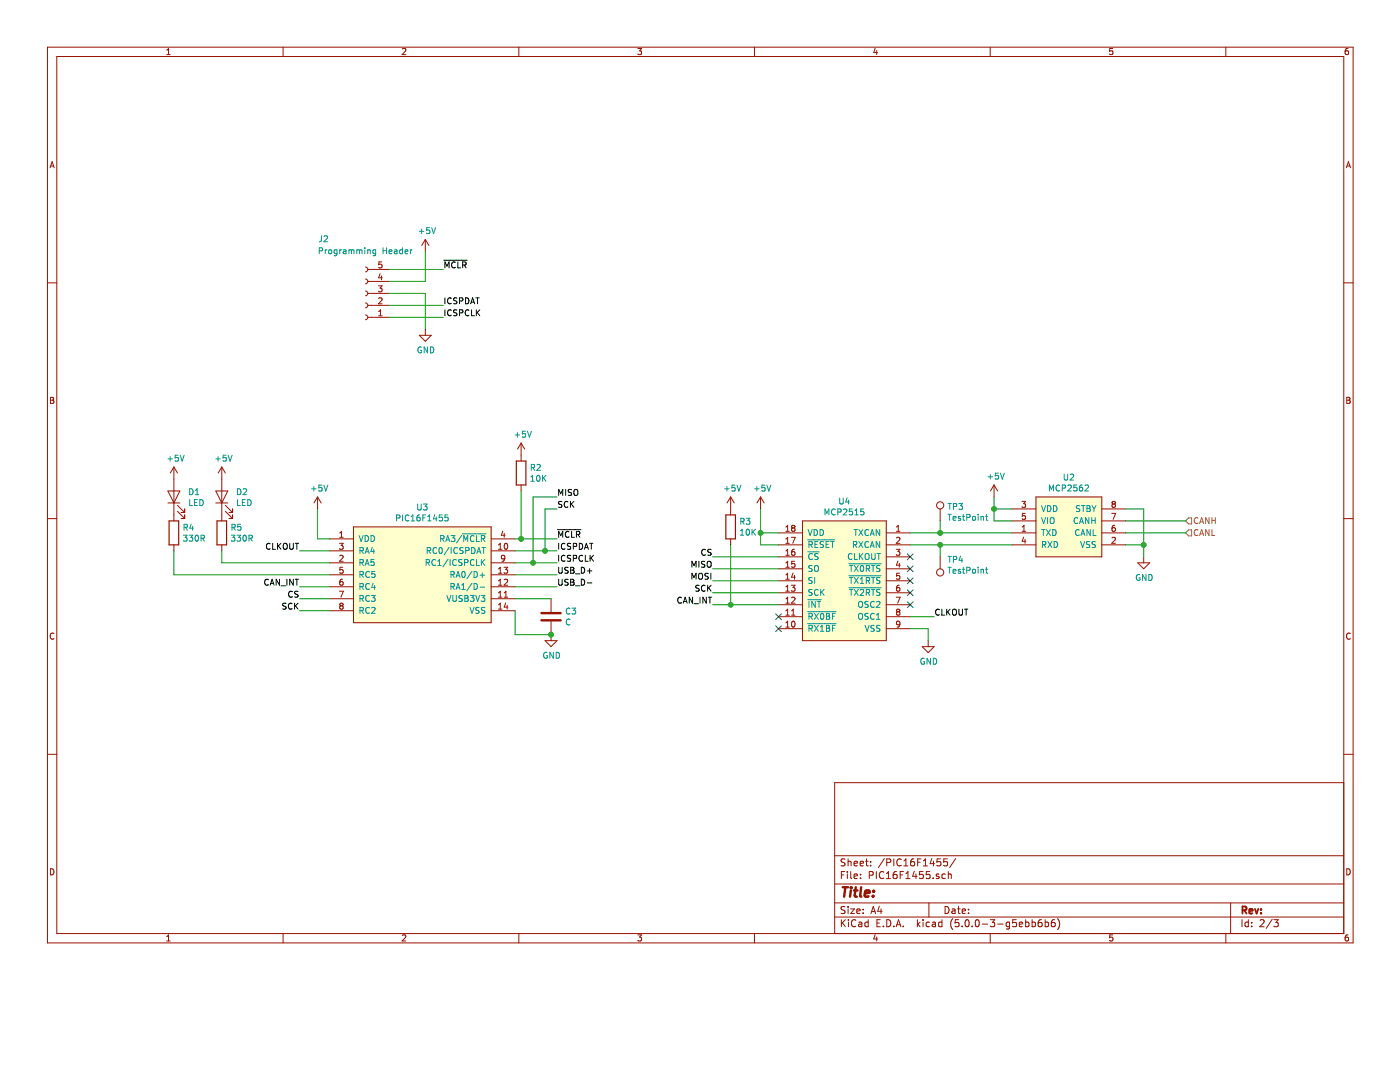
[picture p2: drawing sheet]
<svg xmlns="http://www.w3.org/2000/svg" width="279mm" height="216mm" viewBox="0 0 279 216" stroke-linecap="round" stroke-linejoin="round" font-family="sans-serif">
<g fill="#fffecd" stroke="#fffecd" stroke-width=".2">
<path d="M70.5 105.1h27.5v19.2h-27.5z" fill-rule="evenodd"/>
<path d="M206.7 99.2h13.2v11.9h-13.2z" fill-rule="evenodd"/>
<path d="M160.2 103.9h16.7v23.9h-16.7z" fill-rule="evenodd"/>
</g>
<g fill="none" stroke="#981200" stroke-width=".2">
<path d="M9.5 9.4h260.5v178.7h-260.5zM11.3 11.3h256.9v175h-256.9zM33.3 10.9h.7M33.3 10l.3-.3v1.2M56.5 9.4v1.9M80.3 9.8l.5-.1 .2 .3-.8 .9h.8M103.5 9.4v1.9M127.3 9.7h.7l-.4 .4 .4 .2v.5l-.2 .1-.5-.1M150.6 9.4v1.9M174.7 9.6l-.3 .9h.7M175 10.1v.8M197.6 9.4v1.9"/>
<path d="M222.1 9.7h-.6l-.1 .6 .6-.1 .1 .6-.2 .1-.5-.1M244.6 9.4v1.9M269 9.7h-.3l-.2 .3-.1 .7 .3 .2 .4-.1-.1-.6-.3-.1-.3 .3M10 33.5l.4-1.2 .4 1.2M10.1 33.1h.6M268.7 33.5l.4-1.2 .4 1.2M268.8 33.1h.6M9.5 56.4h1.8M72.9 53.3a.48 .48 0 0 1 .5 .5 .48 .48 0 0 1-.5 .4M72.9 55.7a.48 .48 0 0 1 .5 .5 .48 .48 0 0 1-.5 .4M72.9 58.1a.48 .48 0 0 1 .5 .4 .48 .48 0 0 1-.5 .5M73.4 53.8h4.3"/>
<path d="M73.4 56.2h4.3M73.4 58.5h4.3M75.5 57h.8l-.4 .5 .3 .1 .1 .4-.3 .2-.5-.1M75.6 59.5l.4-.1 .3 .4-.8 .8h.8M75.9 54.6l-.3 .8h.7M76.1 55.1v.7M76.2 52.3h-.6v.5l.4-.1 .3 .3v.2l-.3 .3-.4-.2M84.9 47.8l-.7 1.2M84.9 47.8v2.4M84.9 47.8l.7 1.2M268.2 56.4h1.8M10.1 79.3h.4l.2 .2-.2 .4 .3 .2-.3 .4h-.4z"/>
<path d="M10.1 79.9h.4M72.9 60.5a.48 .48 0 0 1 .5 .4 .48 .48 0 0 1-.5 .5M72.9 62.8a.48 .48 0 0 1 .5 .5 .48 .48 0 0 1-.5 .5M73.4 60.9h4.3M73.4 63.3h4.3M75.6 63h.7M75.6 62.1l.3-.3v1.2M83.7 66.9h2.4l-1.2 1.2zM84.9 65.7v1.2M268.8 79.3h.4l.2 .2-.2 .4 .3 .2-.2 .4h-.5zM268.8 79.9h.4M33.5 98h2.4l-1.2 2.4z"/>
<path d="M34.7 93.2l-.7 1.2M34.7 93.2v10.7M34.7 93.2l.7 1.2M43.1 98h2.4l-1.2 2.4zM44.3 93.2l-.8 1.2M44.3 93.2v10.7M44.3 93.2l.7 1.2M63.4 99.2l-.7 1.2M63.4 99.2v2.4M63.4 99.2l.7 1.2M104 88.4v3.6M104 96.8v1.2"/>
<path d="M104 88.4l-.7 1.2M104 88.4l.7 1.2M145.8 99.2v3.5M145.8 99.2l-.7 1.2M145.8 99.2l.7 1.2M151.8 99.2l-.7 1.2M151.8 99.2v2.4M151.8 99.2l.7 1.2M198.4 96.8l-.7 1.2M198.4 96.8v2.4M198.4 96.8l.7 1.2M206.7 99.2h13.2v11.9h-13.2z"/>
<path d="M9.5 103.5h1.8M33.5 100.4h2.4M34.7 108.7v1.2M35.4 102l1.5 1.5M35.4 100.8l1.5 1.5M36.1 103.5h.8M36.1 102.3h.8M36.9 101.6v.7M36.9 102.7v.8M43.1 100.4h2.4M44.3 108.7v1.2M45 102l1.4 1.5"/>
<path d="M45 100.8l1.4 1.5M45.7 103.5h.7M45.7 102.3h.7M46.4 101.6v.7M46.4 102.7v.8M65.8 107.5h4.7M65.8 109.9h4.7M65.8 119.5h4.7M65.8 117.1h4.7M65.8 114.7h4.7M65.8 112.3h4.7M67.7 108.4h.8l-.4 .5 .3 .1 .1 .4-.2 .2-.6-.1"/>
<path d="M67.7 118h.8l-.5 1.2M67.8 107.2h.7M67.8 106.4l.4-.4v1.2M67.8 110.9l.5-.1 .2 .3-.8 .9h.8M68.4 115.6h-.2a.74 .74 0 0 0-.2 1.2l.4-.1 .1-.4-.2-.3h-.3l-.2 .3M68.4 113.2h-.5l-.1 .6 .5-.2 .2 .3v.3l-.2 .2-.5-.1M70.5 105.1h27.5v19.2h-27.5zM98 107.5h4.8M98 109.9h4.8M98 119.5h4.8M98 117.1h4.8M98 114.7h4.8"/>
<path d="M98 112.3h4.8M99.5 109.6h.7M99.5 108.7l.3-.3v1.2M99.5 113.5l.3-.3v1.2M99.5 115.9l.3-.3v1.2M99.5 118.3l.3-.3v1.2M99.5 119.2h.7M99.5 116.8h.7M99.5 114.4h.7M100.3 106l-.2 .8h.7M100.6 113.2h.7l-.4 .4 .4 .2v.4l-.2 .2-.5-.1M100.6 115.7l.5-.1 .2 .3-.7 .9h.7"/>
<path d="M100.6 106.4v.8M100.6 119.2h.7M100.6 118.3l.4-.3v1.2M100.7 108.5l.2-.1a.63 .63 0 0 1 .4 .6 .63 .63 0 0 1-.4 .6l-.3-.4zM100.7 111.3l-.2 .2h-.3l-.1-.2v-.4l.4-.1 .2 .2-.1 .9-.4 .1M110 119.5v2.6M145.8 107.5v1.2M155.4 111.1h4.8M155.4 106.3h4.8M155.4 108.7h4.8M155.4 118.3h4.8M155.4 115.9h4.8"/>
<path d="M155.4 113.5h4.8M156.8 108.4h.7M156.8 115.6h.7M156.8 113.2h.7M156.8 110.8h.7M156.8 118h.7M156.8 106h.7M156.8 105.2l.4-.4v1.2M156.8 107.5l.4-.3v1.2M156.8 109.9l.4-.3v1.2M156.8 112.3l.4-.3v1.2M156.8 114.7l.4-.3v1.2"/>
<path d="M156.8 117.1l.4-.3v1.2M156.8 119.5l.4-.3v1.2M157.9 107.2h.8l-.5 1.2M157.9 116.8h.8l-.4 .4 .3 .1 .1 .5-.3 .2-.5-.2M158 119.3l.4-.1 .3 .3-.8 .9h.8M158.2 105.4l-.2 .2v.3l.2 .1h.3l.2-.2v-.2l-.3-.2M158.2 105.4l-.2-.3 .2-.3h.2l.3 .3-.3 .3M158.2 105.4h.2M158.3 114.3l-.3 .9h.7M158.5 109.6l-.4 .1-.1 .4v.6l.5 .1 .2-.2-.2-.5h-.3l-.2 .2M158.5 114.8v.8M158.6 112h-.6v.6l.4-.2 .3 .3v.3l-.3 .2-.4-.1"/>
<path d="M160.2 103.9h16.7v23.9h-16.7zM176.9 111.1h4.8M176.9 106.3h4.8M176.9 108.7h4.8M176.9 118.3h4.8M176.9 115.9h4.8M176.9 113.5h4.8M178.9 109.6h.7l-.4 .5 .3 .1 .1 .4-.2 .2-.5-.1M178.9 119.2h.7l-.5 1.2M178.9 107.3l.5-.1 .2 .3-.7 .9h.7M178.9 106h.7M178.9 105.2l.4-.4v1.2"/>
<path d="M179.2 111.9l-.3 .9h.7M179.5 116.8h-.2a.74 .74 0 0 0-.2 1.2l.4-.1 .1-.4-.2-.3h-.3l-.2 .3M179.5 112.4v.8M179.5 114.4h-.5l-.1 .6 .5-.2 .2 .3v.3l-.2 .2-.5-.1M187.6 101.6v2.3M187.6 111.1v2.4M202 106.3h4.7M202 108.7h4.7M202 101.6h4.7M202 103.9h4.7M203.9 100h.8l-.4 .5 .3 .1 .1 .4-.2 .2-.6-.1M204 106h.7"/>
<path d="M204 105.2l.4-.4v1.2M204.3 107.2l-.3 .8h.7M204.6 107.6v.8M204.6 102.4h-.5l-.1 .6 .5-.1 .2 .2v.3l-.2 .2-.5-.1M219.9 106.3h4.8M219.9 108.7h4.8M219.9 101.6h4.8M219.9 103.9h4.8M221.9 102.4h.8l-.5 1.2M221.9 107.3l.5-.1 .2 .3-.7 .9h.7M222.2 100.6l-.3-.3 .3-.3h.2l.2 .3-.2 .3M222.2 100.6l-.3 .2v.2l.3 .2h.3l.1-.2v-.2l-.2-.2"/>
<path d="M222.2 100.6h.2M222.5 104.8h-.2a.74 .74 0 0 0-.1 1.2h.3l.1-.5-.2-.2h-.2l-.3 .2M227.1 112.3h2.3l-1.1 1.2zM228.3 111.1v1.2M268.2 103.5h1.8M10.8 126.4a.54 .54 0 0 0-.8 .5 .54 .54 0 0 0 .8 .5M65.8 121.9h4.7M68 120.9l-.2 .2v.2l.2 .3 .4-.1 .1-.2v-.2l-.2-.2M68 120.9l-.2-.3 .2-.2h.3l.2 .2-.2 .3M68 120.9h.3M98 121.9h4.8M99.5 120.7l.3-.3v1.2"/>
<path d="M99.5 121.6h.7M100.9 120.3l-.3 .8h.8M101.2 120.8v.8M108.8 127.8h2.4l-1.2 1.2zM110 124v3.8M155.4 125.4h4.8M155.4 123.1h4.8M155.4 120.7h4.8M156.8 120.4h.7M156.8 125.1h.7M156.8 121.9l.4-.3v1.1M156.8 124.3l.4-.4v1.2"/>
<path d="M156.8 122.7h.7M158 122.7h.7M158 121.9l.3-.3v1.1M158.1 124.1l.2-.2a.63 .63 0 0 1 .4 .6 .63 .63 0 0 1-.4 .6l-.3-.4zM176.9 125.4h4.8M176.9 123.1h4.8M176.9 120.7h4.8M179.1 122.1l-.2-.3 .2-.2h.3l.2 .2-.2 .3M179.1 122.1l-.2 .2v.2l.2 .2h.4l.1-.2v-.2l-.2-.2M179.1 122.1h.3M179.6 124.5l-.2 .2-.4-.1-.1-.1 .1-.4 .4-.2 .2 .3-.2 .8-.4 .1M184 129h2.4l-1.2 1.2z"/>
<path d="M185.2 127.8v1.2M269.5 126.4a.54 .54 0 0 0-.8 .5 .54 .54 0 0 0 .8 .5M9.5 150.5h1.8M268.2 156.2h-101.6v30.1M268.2 150.5h1.8M10.1 173.4a.62 .62 0 0 1 .7 .6 .62 .62 0 0 1-.7 .6zM166.6 176.4h101.6M166.6 170.8h101.6M167.9 174.6h.5M168.6 173.9h-.7v1.4M168.6 171.4h-.5l-.3 .2 .2 .4 .6 .3v.4l-.2 .1-.6-.1M169.1 173.9v.1"/>
<path d="M169.1 174.4v.9M169.3 171.4v1.4M169.3 172l.1-.1h.4l.1 .9M169.8 173.9v1.2l.2 .2M170.4 172.3l.7-.1v-.3h-.4l-.3 .1 .1 .7h.6M170.4 174.9l.7-.2v-.2l-.4-.1-.3 .2 .1 .6h.6M171.7 172.3l.6-.1v-.3h-.4l-.2 .1v.7h.6M171.7 175.2v.1M171.7 174.5v.1M172.7 171.9h.6M172.9 171.4v1.2l.4 .2M173.5 174.6h.7v-.6l-.2-.1h-.5v1.4"/>
<path d="M173.7 172.7v.1M173.7 171.9v.1M174.9 173.9v1.4M176.4 174a.67 .67 0 0 0-1 .5 .67 .67 0 0 0 .7 .8l.3-.1M176.5 171.3l-1.2 1.8M176.9 175.3h.8M176.9 174.3l.4-.4v1.4M177 172.1l.6-.1 .2-.1-.1-.4-.2-.1h-.5v1.4M178.4 171.4v1.4M178.9 173.9l-.4 .1a1.04 1.04 0 0 0-.1 1.2l.4 .1 .2-.1 .1-.5-.3-.2h-.4l-.2 .2M179.6 174.6h.5M179.9 171.5a.67 .67 0 0 0-1 .5 .67 .67 0 0 0 .7 .8l.3-.1"/>
<path d="M180.3 173.9h-.7v1.4M180.4 172.8h.8M180.4 171.8l.4-.4v1.4M180.8 175.3h.8M180.8 174.3l.4-.4v1.4M182.4 171.4h-.4a.9 .9 0 0 0 0 1.4l.5-.1v-.5l-.2-.3-.4 .1-.2 .2M182.5 173.8l-.4 1.1h.9M182.8 174.4v.9M183.1 172h.5M183.8 171.4h-.7v1.4M184.2 173.9h-.7v.7l.6-.1 .2 .2-.1 .5-.2 .1-.5-.1M184.3 172.8h.8"/>
<path d="M184.3 171.8l.4-.4v1.4M185.6 173.9h-.7l-.1 .7 .7-.1 .1 .2v.5l-.2 .1-.6-.1M186 171.3l-.4 1h.9M186.2 175.2v.1M186.3 171.9v.9M187.4 174.5l-.4-.1-.2 .2 .1 .2 .5 .1v.3h-.6M187.7 171.4h-.7v.6h.7l.1 .2-.1 .5-.2 .1-.5-.1M188.7 174.5l-.4-.1-.3 .2v.6l.3 .1 .4-.1M189.1 171.4h-.7l-.1 .6h.7l.1 .7-.3 .1-.5-.1M189.3 174.5l.1-.1 .4 .1 .1 .8M189.3 173.9v1.4M190.7 171.3l-1.2 1.8"/>
<path d="M268.8 173.4a.62 .62 0 0 1 .7 .6 .62 .62 0 0 1-.7 .6zM33.3 186.9l.3-.4v1.3M33.3 187.8h.7M56.5 186.3v1.8M80.3 186.6l.5-.1 .2 .4-.8 .9h.8M103.5 186.3v1.8M127.3 186.5h.7l-.4 .5 .4 .1v.5l-.2 .2-.5-.2M150.6 186.3v1.8M166.6 183h101.6M166.6 180.2h101.6M167.9 183.5v1.4M168.1 184.1l.6 .8"/>
<path d="M168.6 181l-.5-.1-.3 .2 .2 .4 .6 .3v.4l-.2 .1-.6-.1M168.7 183.5l-.8 .8M169.3 180.9v.1M169.3 181.4v.9M169.3 183.5v.2M169.3 184v.9M169.8 181.4h.7l-.7 .9h.7M170.8 183.7a.56 .56 0 0 0-.7-.1 .56 .56 0 0 0-.2 .7 .53 .53 0 0 0 .3 .6 .53 .53 0 0 0 .6-.1M171 181.8l.7-.1-.1-.3h-.4l-.2 .2 .1 .6h.5M171.4 184.1h.5l.1 .8M172 184.3l-.5 .1-.2 .2 .2 .3 .5-.1M172.3 182.2v.1"/>
<path d="M172.3 181.4v.2M173.3 184.1l-.4-.1-.3 .3 .1 .5 .2 .1 .4-.1M173.3 183.5v1.4M173.8 182.3l.5-1.4 .5 1.4M173.9 181.9h.7M174.7 186.5l-.3 .9h.7M175 187v.8M175 184.2h.5M175.5 180.8l-.3 1h.8M175.7 183.5h-.7v1.4h.7M175.8 181.4v.9M176.3 184.8v.1"/>
<path d="M177 183.5a.71 .71 0 0 1 .8 .7 .71 .71 0 0 1-.8 .7zM178.4 184.8v.1M178.9 184.9l.4-1.4 .5 1.4M179 184.5h.6M180.3 184.8v.1M183.1 183.5v1.4M183.2 184.4l.4 .5M183.6 184l-.5 .5M184.2 183.5v.2M184.2 184v.9M185.4 180.2v2.8M185.5 184.1l-.4-.1-.3 .3 .1 .5 .2 .1 .4-.1"/>
<path d="M186.1 184.1h.5l.1 .8M186.7 184.3l-.7 .3 .2 .3 .5-.1M188 184.1l-.4-.1-.3 .3 .1 .5 .2 .1 .4-.1M188 183.5v1.4M188.6 180.9a.71 .71 0 0 1 .8 .7 .71 .71 0 0 1-.8 .7zM190 181.4h.5l.1 .9M190.1 183.3a1.61 1.61 0 0 0 0 2.2M190.6 181.7l-.5 .1-.2 .2 .2 .3 .5-.1M191.1 181.4h.5M191.3 180.9v1.2l.3 .2M191.3 183.5h-.6l-.1 .7 .7-.1 .1 .2-.1 .5-.2 .1-.5-.1M192 184.8v.1"/>
<path d="M192 181.8l.7-.1-.1-.3h-.4l-.2 .2 .1 .6h.5M192.7 183.7l.3-.2a.76 .76 0 0 1 .4 .7 .76 .76 0 0 1-.4 .7l-.3-.1-.1-.4zM193.3 182.2v.1M193.3 181.4v.2M194 184.8v.1M194.7 183.7l.4-.2a.8 .8 0 0 1-.1 1.4l-.3-.1-.1-.4zM196 184.4h1.1M197.6 186.3v1.8M197.6 183.5h.9l-.5 .6 .5 .1v.6l-.3 .1-.6-.1M199.1 184.4h1.1M201.5 184.1l-.4-.1-.3 .3 .1 .5 .2 .1 .4-.1M201.5 184l-.1 1.3-.2 .1-.3-.1"/>
<path d="M202.8 183.5h-.7v.7l.7-.1v.7l-.2 .1-.5-.1M203.4 184.5l.7-.2-.1-.2-.4-.1-.2 .2 .1 .6h.5M204.7 183.5v1.4M204.7 184.1l.4-.1 .3 .3-.2 .5h-.5M206 184.1l.4-.1 .2 .3v.5l-.2 .1-.4-.1M206 183.5v1.4M207.8 183.5l-.4 .1a1.04 1.04 0 0 0-.1 1.2l.4 .1 .2-.1 .1-.5-.3-.2h-.4l-.1 .2M208.6 184.1l.4-.1 .3 .3-.2 .5h-.5M208.6 183.5v1.4M210.5 183.5l-.4 .1a1.09 1.09 0 0 0-.2 1.2l.4 .1 .2-.1 .1-.5-.3-.2h-.4l-.1 .2M211.1 183.3a1.61 1.61 0 0 1 0 2.2M222.1 186.5h-.6l-.1 .6 .6-.1 .1 .6-.2 .2-.5-.2"/>
<path d="M244.6 186.3v1.8M245.6 180.2v6.1M247.9 183.5v1.4M249.1 184.1l-.4-.1-.2 .3 .1 .5h.5M249.1 183.5v1.4M249.8 184.8v.1M249.8 184.1v.1M251.5 183.7l.5-.2 .3 .4-.9 1h.9M253.9 183.4l-1.2 1.9M254.2 183.5h.9l-.5 .6 .4 .1v.6l-.2 .1-.6-.1M269 186.5l-.3 .1-.2 .2-.1 .7 .3 .3 .4-.2-.1-.6h-.3l-.3 .2"/>
<circle cx="187.6" cy="100.8" r=".72"/>
<circle cx="187.6" cy="114.2" r=".72"/>
</g>
<g fill="none" stroke="#009596" stroke-width=".2">
<path d="M63.7 50.1l.6-.1 .1-.2-.1-.2-.6-.2v1.2M64.2 47v.9l-.2 .3h-.3M64.7 47.2l.4-.2 .3 .4-.8 .8h.8M64.9 49.8v.8M65.2 49.8l-.3 .3M65.7 49.9l.3-.1 .2 .3-.1 .5-.5-.1zM67.2 49.8v1l-.2 .2h-.3M67.2 49.9l-.3-.1-.2 .3 .1 .5h.4M67.8 49.8v.8M68.2 49.8l-.4 .3M68.5 49.9h.5l.1 .7M69.1 50.1l-.6 .2v.3h.6"/>
<path d="M69.6 50l.4-.2 .1 .2M69.6 49.8v.8M70.1 50l.2-.2 .3 .1v.7M70.1 50v.6M71.2 50l.4-.2 .1 .2M71.2 49.8v.8M71.7 50l.2-.2 .3 .1v.7M71.7 50v.6M72.8 49.4v.2M72.8 49.8v.8M73.4 50l.4-.1 .1 .7M73.4 49.8v.8"/>
<path d="M75 49.9l-.4-.1-.2 .3 .1 .5h.5M75 49.8l-.1 1.1-.1 .1h-.3M76.4 49.4v1.2M76.4 50h.7M77.1 49.4v1.2M77.6 50.2l.6-.1v-.2l-.4-.1-.2 .2 .1 .6h.5M78.7 49.9h.5v.7M79.2 50.1l-.5 .2 .1 .3h.4M80.3 49.4v1.2M80.3 49.9l-.3-.1-.3 .3 .2 .5h.4M80.8 50.2l.6-.1-.1-.2-.3-.1-.2 .2 .1 .6h.4M81.9 49.8v.8"/>
<path d="M82.3 49.8l-.4 .3M83.7 46.2h.9M84.1 45.7v.9M85.7 45.4h-.5l-.1 .6 .2-.1h.4v.6l-.1 .1-.5-.1M86.1 45.4l.4 1.2 .4-1.2M84.1 69.3a.55 .55 0 0 0-.7 .5 .55 .55 0 0 0 .7 .6v-.5h-.2M85.3 69.2v1.2l-.7-1.2v1.2M85.9 69.2a.6 .6 0 0 1 .7 .6 .6 .6 0 0 1-.7 .6zM33.5 91.6h.9M34 91.1v.9M35.6 90.8h-.6l-.1 .6 .2-.1h.4l.1 .6-.2 .1-.5-.1M36 90.8l.4 1.2 .4-1.2"/>
<path d="M37.9 99.7v1.2h.5M37.9 97.5a.6 .6 0 0 1 .6 .6 .6 .6 0 0 1-.6 .6zM39 98.7h.7M39 97.8l.3-.3v1.2M39.4 99.7h-.6v1.2h.6M39.9 99.7a.6 .6 0 0 1 .7 .6 .6 .6 0 0 1-.7 .6zM43.1 91.6h.9M43.5 91.1v.9M45.1 90.8h-.6v.6l.2-.1h.4v.6l-.1 .1-.5-.1M45.5 90.8l.4 1.2 .4-1.2M47.4 99.7v1.2h.6M47.4 97.5a.6 .6 0 0 1 .7 .6 .6 .6 0 0 1-.7 .6z"/>
<path d="M48.5 97.6l.5-.1 .2 .3-.7 .9h.7M48.9 99.7h-.5v1.2h.5M49.4 99.7a.6 .6 0 0 1 .7 .6 .6 .6 0 0 1-.7 .6zM62.2 97.5h.9M62.6 97.1v.9M64.2 96.8h-.5l-.1 .6 .2-.1h.4v.6l-.1 .1-.5-.1M64.6 96.8l.4 1.2 .4-1.2M102.8 86.8h.9M103.3 86.3v.9M104.9 86h-.6l-.1 .6 .2-.1 .4 .1 .1 .5-.2 .1-.5-.1M105.3 86l.3 1.2 .5-1.2M105.9 95.2l.4-.4v1.2"/>
<path d="M105.9 96h.7M106 93.3l.7-.1v-.4l-.7-.1v1.2M106.3 93.3l.4 .6M107.2 92.8l.4-.1 .2 .3-.7 .9h.7M107.2 95l.2-.2a.63 .63 0 0 1 .4 .6 .63 .63 0 0 1-.4 .6l-.3-.4zM108.3 94.8v1.2M108.4 95.4l.6 .6M109 94.8l-.7 .7M144.6 97.5h.9M145.1 97.1v.9M146.7 96.8h-.6v.6l.1-.1h.4l.1 .6-.2 .1-.4-.1M147.1 96.8l.4 1.2 .4-1.2"/>
<path d="M150.6 97.5h.9M151 97.1v.9M152.6 96.8h-.5l-.1 .6 .2-.1h.4v.6l-.1 .1-.5-.1M153.1 96.8l.3 1.2 .4-1.2M167.6 99.4v1l.2 .2 .4-.1 .1-.1v-1M169.1 99.3l-.3 .9h.7M169.3 99.8v.8M197.2 95.1h.9M197.6 94.7v.9M199.2 94.4h-.5l-.1 .6 .2-.1h.4v.6l-.1 .1-.5-.1M199.6 94.4l.4 1.2 .4-1.2M209.4 98v-1.2l.4 .8 .4-.8v1.2"/>
<path d="M211.5 96.9a.53 .53 0 0 0-.8 .5 .53 .53 0 0 0 .8 .4M212 97.4l.6-.1v-.4l-.6-.1v1.2M212.4 94.6v1l.2 .2 .4-.1 .1-.1v-1M213.1 96.9l.5-.1 .2 .3-.7 .9h.7M213.6 94.7l.4-.1 .3 .3-.8 .9h.8M214.9 96.8h-.6v.5l.4-.1 .3 .3v.3l-.3 .2-.4-.2M216 96.8h-.2l-.3 .3-.1 .7 .2 .2 .4-.2 .1-.3-.2-.3h-.3l-.2 .3M216.5 96.9l.5-.1 .2 .3-.7 .9h.7M36.6 106.8h.7l-.4 .4 .4 .2v.5l-.2 .1-.5-.1M36.7 105.2l.7-.1v-.4l-.7-.1v1.2M37 105.2l.4 .6M37.7 106.8h.8l-.4 .4 .3 .2 .1 .4-.3 .2-.5-.1"/>
<path d="M38.1 104.6l-.2 .8h.7M38.4 105v.8M38.8 100.3h.4M39.1 106.9l.1-.1a.65 .65 0 0 1 .4 .6 .65 .65 0 0 1-.4 .6l-.3-.5zM40.1 107.4h.6v-.5l-.6-.1v1.2M40.4 107.4l.4 .6M46.1 106.8h.8l-.4 .4 .3 .2v.5l-.1 .1-.6-.1M46.3 105.2l.6-.1v-.4l-.6-.1v1.2M46.6 105.2l.4 .6M47.3 106.8h.7l-.4 .4 .4 .2v.4l-.2 .2-.5-.1M48 104.6h-.5l-.1 .6 .5-.1 .2 .2v.3l-.2 .2-.5-.1M48.4 100.3h.4"/>
<path d="M48.6 106.9l.2-.1a.65 .65 0 0 1 .4 .6 .65 .65 0 0 1-.4 .6l-.3-.5zM49.7 107.4h.6v-.5l-.6-.1v1.2M50 107.4l.4 .6M71.7 106.9l.4 1.2 .4-1.2M71.8 109.9l.7-.1v-.4l-.7-.2v1.2M71.8 119.4l.7-.1v-.4l-.7-.1v1.2M71.8 117l.7-.1v-.4l-.7-.1v1.2M71.8 114.6h.7v-.5l-.7-.1v1.2M71.8 112.3l.7-.1v-.4l-.7-.2v1.2M72.1 112.3l.4 .5M72.1 109.9l.4 .5M72.1 114.6l.4 .6"/>
<path d="M72.1 117l.4 .6M72.1 119.4l.4 .6M72.9 112.8l.4-1.2 .4 1.2M72.9 106.9a.6 .6 0 0 1 .7 .6 .6 .6 0 0 1-.7 .6zM72.9 110.4l.4-1.2 .4 1.2M73 110.1h.6M73 112.5h.6M73.7 118.9a.53 .53 0 0 0-.7 .5 .53 .53 0 0 0 .7 .5M73.7 116.5a.53 .53 0 0 0-.7 .5 .53 .53 0 0 0 .7 .5M73.7 114.1a.53 .53 0 0 0-.7 .5 .53 .53 0 0 0 .7 .5M74.1 106.9a.6 .6 0 0 1 .7 .6 .6 .6 0 0 1-.7 .6zM74.1 118.8h.8l-.4 .5 .3 .1 .1 .4-.3 .2-.5-.1"/>
<path d="M74.3 109.2l-.3 .8h.8M74.5 116.4l-.3 .8h.7M74.6 109.7v.7M74.6 111.6h-.5l-.1 .6 .2-.1 .4 .1v.5l-.1 .1-.5-.1M74.8 116.8v.8M74.8 114h-.6v.6l.4-.1 .3 .2v.3l-.3 .2-.4-.1M79.1 103.4l.6-.1 .1-.1v-.3l-.7-.2v1.2M80.3 102.7v1.2M81.6 102.9a.53 .53 0 0 0-.7 0 .53 .53 0 0 0 0 .8l.4 .2 .3-.1M82.1 103.9h.6M82.1 103.1l.3-.4v1.2M83.4 100.6v1l.2 .2 .3-.1 .1-.1v-1"/>
<path d="M83.8 102.7h-.3a.74 .74 0 0 0-.1 1.2h.4l.1-.5-.3-.2h-.2l-.2 .2M84.4 103.3h.4M84.5 100.6h.7l-.4 .4 .4 .1v.5l-.2 .2-.5-.2M85 102.7h-.6v1.2M85 112.3l.7-.1v-.4l-.7-.2v1.2M85.3 109.9l.5-.1 .2-.1-.1-.3-.6-.2v1.2M85.3 112.3l.4 .5M85.4 103.1l.3-.4v1.2M85.4 103.9h.6M85.6 109.9l.4 .5M86.8 102.7l-.3 .8h.7M86.9 111.8a.53 .53 0 0 0-.7 .4 .53 .53 0 0 0 .7 .5"/>
<path d="M87.1 103.2v.7M87.2 109.4a.53 .53 0 0 0-.7 0 .53 .53 0 0 0 0 .8l.3 .2 .4-.1M87.4 112.8h.7M87.4 112l.3-.4v1.2M87.7 109.4l.2-.2a.65 .65 0 0 1 .4 .6 .65 .65 0 0 1-.4 .6l-.3-.4zM87.9 107.5l.6-.1 .1-.1v-.3l-.7-.1v1.2M88.2 107.5l.4 .6M88.3 102.7h-.6l-.1 .6 .5-.1 .2 .2v.3l-.2 .2-.5-.1M89 108.1l.4-1.2 .4 1.2M89.1 107.7h.5M89.2 118.8l.4 1.2 .4-1.2M89.4 102.7h-.6v.6l.1-.1 .5 .1v.5l-.2 .1-.4-.1"/>
<path d="M89.4 111.6l-1 1.5M89.6 109.2l-1 1.5M89.8 111.6v1.2M90 114.6h.6v-.5l-.6-.1v1.2M90 117l.6-.1v-.4l-.6-.1v1.2M90 106.9h.8l-.4 .4 .3 .1v.5l-.2 .2-.5-.2M90 109.2v1.2M90.3 117l.4 .6M90.3 114.6l.4 .6M90.4 118.8v1l.2 .2h.4l.1-.2v-1M91 117.6l.4-1.2 .4 1.2M91 115.2l.4-1.2 .4 1.2"/>
<path d="M91.1 111.8a.55 .55 0 0 0-.8 .4 .55 .55 0 0 0 .7 .6l.1-.1M91.1 117.3h.6M91.1 114.9h.6M91.3 109.4a.53 .53 0 0 0-.8 .4 .53 .53 0 0 0 .8 .5M92.1 117.6h.7M92.1 116.7l.4-.3v1.2M92.1 106.8l-1 1.5M92.2 111.7l-.5-.1-.1 .2v.3l.5 .2 .1 .3-.2 .2h-.5M92.3 118.9l-.5-.1-.2 .2 .1 .3 .5 .2v.4l-.6 .1M92.3 114.1l.1-.1a.63 .63 0 0 1 .5 .6 .63 .63 0 0 1-.5 .6l-.3-.4zM92.3 106.5h4.7M92.4 109.3l-.4-.1-.3 .3 .2 .3 .5 .2v.3l-.2 .1h-.5"/>
<path d="M92.6 108.1v-1.2l.3 .8 .4-.8v1.2M92.7 112.3l.6-.1 .1-.2-.1-.2-.6-.2v1.2M92.8 118.8h.4l.2 .2-.2 .4 .3 .2-.2 .4h-.5zM92.8 119.4h.4M92.9 109.9l.7-.1v-.4l-.7-.2v1.2M93.9 118.8h.7l-.4 .5 .3 .1 .1 .4-.2 .2-.5-.1M94.1 109.2a.6 .6 0 0 1 .7 .6 .6 .6 0 0 1-.7 .6zM94.2 116.4l-1 1.5M94.2 114l-1 1.5M94.6 107a.53 .53 0 0 0-.7 .1 .53 .53 0 0 0 0 .7l.3 .3 .4-.2M94.6 114a.6 .6 0 0 1 .7 .6 .6 .6 0 0 1-.7 .6zM94.6 116.4a.6 .6 0 0 1 .7 .6 .6 .6 0 0 1-.7 .6z"/>
<path d="M94.6 111.8a.53 .53 0 0 0-.7 0 .53 .53 0 0 0 0 .7l.3 .3 .4-.1M94.9 118.8l.4 1.2 .4-1.2M95.1 106.9v1.2h.6M95.1 111.6v1.2h.6M95.2 110.4l.4-1.2 .4 1.2M95.3 110.1h.6M95.8 117.2h.9M95.8 114.8h.9M96 118.8h.8l-.4 .5 .3 .1v.5l-.2 .1-.5-.1M96.1 107.5l.6-.1v-.4l-.6-.1v1.2M96.1 111.6v1.2M96.2 109.2h.7"/>
<path d="M96.3 114.3v.9M96.3 112.2l.5 .6M96.4 107.5l.4 .6M96.5 109.2v1.2M96.8 111.6l-.7 .7M147.7 106.8h.7M147.7 105.9l.4-.3v1.2M147.8 104l.7-.1v-.4l-.7-.1v1.2M148.1 104l.4 .6M148.9 103.4h.8l-.4 .5 .3 .1 .1 .4-.3 .2-.5-.1M149 105.7l.2-.1a.63 .63 0 0 1 .4 .6 .63 .63 0 0 1-.4 .6l-.3-.5zM150.1 105.6v1.2"/>
<path d="M150.3 106.1l.5 .7M150.8 105.6l-.7 .7M161.2 110.1h2.3M161.2 107.7h5.4M161.2 119.7h2.7M161.3 105.7l.4 1.2 .4-1.2M161.4 108.7l.7-.1v-.4l-.7-.1v1.1M161.4 120v1.2M161.7 108.7l.4 .5M162.1 117.7l-.5-.1-.2 .1v.4l.6 .2 .1 .3-.3 .2h-.4M162.1 115.3l-.5-.1-.2 .1v.4l.6 .2 .1 .3-.3 .2h-.4M162.1 112.9l-.5-.1-.2 .1v.4l.6 .2 .1 .3-.3 .2h-.4"/>
<path d="M162.1 110.6a.53 .53 0 0 0-.7 .4 .53 .53 0 0 0 .7 .5M162.5 105.7a.6 .6 0 0 1 .7 .6 .6 .6 0 0 1-.7 .6zM162.6 113l.2-.2a.41 .41 0 0 1 .5 .4v.7l-.5 .1-.2-.1zM162.6 115.2v1.2M162.6 108.6h.4M162.7 120v1.2l-.7-1.2v1.2M163.1 120h.7M163.2 108.1h-.6v1.1h.6M163.3 110.5l-.5-.1-.2 .2v.3l.6 .2 .1 .3-.3 .2h-.4M163.3 117.7a.53 .53 0 0 0-.7 .1 .53 .53 0 0 0 0 .7l.3 .3 .4-.1M163.4 120v1.2M163.7 105.7a.6 .6 0 0 1 .7 .6 .6 .6 0 0 1-.7 .6z"/>
<path d="M163.8 117.6v1.2M163.9 118.1l.6 .7M164.4 108.1h-.5l-.2 .1 .1 .4 .4 .1 .2 .3-.3 .2h-.4M164.5 117.6l-.7 .7M164.6 102.7v-1.1l.4 .8 .4-.8v1.1M164.9 108.6h.4M165.4 108.1h-.5v1.1h.5M165.8 108.1h.7M166.1 108.1v1.1M166.7 101.7a.53 .53 0 0 0-.8 .4 .53 .53 0 0 0 .8 .5M167.2 102.2l.6-.1v-.4l-.6-.1v1.1M168.3 101.7l.5-.1 .2 .3-.7 .8h.7"/>
<path d="M169.4 117.3h6.4M169.4 114.9h6.4M169.4 112.5h6.4M169.5 117.6h.7M169.5 115.2h.7M169.5 112.8h.7M169.9 112.8v1.2M169.9 115.2v1.2M169.9 117.6v1.2M170 110.6a.53 .53 0 0 0-.7 0 .53 .53 0 0 0 0 .7l.4 .3 .3-.1M170.1 101.6h-.6v.5l.4-.1 .3 .2v.3l-.3 .2-.4-.1M170.3 108.7l.7-.1v-.4l-.7-.1v1.1"/>
<path d="M170.4 105.7h.7M170.5 112.8l.8 1.2M170.5 115.2l.8 1.2M170.5 117.6l.8 1.2M170.5 110.4v1.2h.6M170.6 108.7l.4 .5M170.6 102.7h.7M170.6 101.9l.4-.3v1.1M170.8 105.7v1.2M171.3 112.8l-.8 1.2M171.3 115.2l-.8 1.2M171.3 117.6l-.8 1.2"/>
<path d="M171.4 105.7l.8 1.2M171.4 108.1l.8 1.1M171.5 110.4v1.2M171.7 117.7l.4-.1 .3 .3-.8 .9h.8M171.7 116.4h.7M171.7 111l.5 .6M171.7 115.6l.3-.4v1.2M171.8 112.9l.2-.1a.65 .65 0 0 1 .4 .6 .65 .65 0 0 1-.4 .6l-.3-.4zM172.2 105.7l-.8 1.2M172.2 108.1l-.8 1.1M172.2 110.4l-.7 .7M172.4 101.6h-.6l-.1 .5 .5-.1 .2 .2v.3l-.2 .2-.5-.1"/>
<path d="M172.7 110.6l.2-.2 .4 .1a.73 .73 0 0 1-.1 1.1l-.5-.1zM172.9 118.2h.6v-.5l-.6-.1v1.2M172.9 115.8h.6v-.5l-.6-.1v1.2M172.9 113.5l.6-.1v-.5l-.6-.1v1.2M173.2 113.5l.4 .5M173.2 115.8l.4 .6M173.2 118.2l.4 .6M173.3 105.8a.54 .54 0 0 0-.7 .4 .54 .54 0 0 0 .7 .6v-.1M173.3 108.2a.54 .54 0 0 0-.7 .4 .54 .54 0 0 0 .7 .6v-.1M173.7 106.9l.4-1.2 .4 1.2M173.7 109.2l.4-1.1 .4 1.1M173.8 106.5h.6"/>
<path d="M173.8 108.9h.6M173.9 117.6h.7M173.9 115.2h.7M173.9 112.8h.7M174 110.4v1l.2 .2h.3l.2-.2v-1M174.2 112.8v1.2M174.2 115.2v1.2M174.2 117.6v1.2M175 110.4h.7M175.4 110.4v1.2M175.6 105.7v1.2l-.7-1.2v1.2M175.6 108.1v1.1l-.7-1.1v1.1"/>
<path d="M175.6 117.7l-.4-.1-.3 .2 .1 .3 .6 .3v.3l-.7 .1M175.6 115.3l-.4-.1-.3 .3 .1 .2 .6 .3v.3l-.7 .1M175.6 112.9l-.4-.1-.3 .3 .1 .3 .6 .2v.3l-.7 .1M189.2 100.5h.7M189.2 102.6h.7M189.2 111h.7M189.2 113.2h.7M189.5 102.6v1.2M189.5 113.2v1.2M189.5 100.5v1.1M189.5 111v1.2M190.2 103.4l.6-.1-.1-.2-.3-.1-.2 .2 .1 .6h.4"/>
<path d="M190.2 114l.6-.1-.1-.3h-.3l-.2 .2 .1 .5h.4M190.3 111.6l.6-.1v-.4l-.6-.1v1.2M190.3 101.1l.6-.1v-.4l-.6-.1v1.1M191.4 100.5h.7l-.4 .4 .3 .1 .1 .4-.2 .2-.5-.1M191.7 103.1l-.3-.1-.2 .2 .1 .2 .4 .1v.3h-.5M191.7 113.6h-.3l-.2 .2 .1 .1 .4 .1v.3h-.5M191.7 111l-.3 .8h.7M192 111.4v.8M192.1 103h.4M192.1 113.6h.4M192.2 102.6v1.1l.3 .1M192.2 113.2v1l.3 .2"/>
<path d="M192.9 103.2h.6l.1-.2v-.3l-.7-.1v1.2M192.9 113.8h.6l.1-.2v-.3l-.7-.1v1.2M194.2 103.1l.3-.1 .2 .2-.1 .6-.5-.1zM194.2 113.6h.3l.2 .2-.1 .5h-.5zM195.2 102.6v.1M195.2 103v.8M195.2 113.2v.1M195.2 113.6v.8M195.8 103.2l.4-.1 .1 .7M195.8 103v.8M195.8 113.6v.8M195.8 113.7l.4-.1 .1 .8"/>
<path d="M196.7 103h.4M196.7 113.6h.4M196.9 102.6v1.1l.2 .1M196.9 113.2v1l.2 .2M207.9 105.7h.7M207.9 100.9l.4 1.2 .4-1.2M207.9 103.3l.4 1.2 .4-1.2M208 108.7l.7-.1v-.4l-.7-.1v1.1M208.2 105.7v1.2M208.3 108.7l.4 .5M208.8 105.7l.8 1.2M209.1 100.9a.6 .6 0 0 1 .7 .6 .6 .6 0 0 1-.7 .6z"/>
<path d="M209.1 103.3v1.2M209.1 108.1l.8 1.1M209.6 105.7l-.8 1.2M209.6 103.4l.3-.1a.41 .41 0 0 1 .5 .4l-.1 .6-.4 .2-.3-.2zM209.9 108.1l-.8 1.1M210.1 105.7a.6 .6 0 0 1 .7 .6 .6 .6 0 0 1-.7 .6zM210.3 100.9a.6 .6 0 0 1 .7 .6 .6 .6 0 0 1-.7 .6zM210.4 108.1a.6 .6 0 0 1 .7 .5 .6 .6 0 0 1-.7 .6zM215.1 103.4a.53 .53 0 0 0-.8 .5 .53 .53 0 0 0 .8 .4M215.4 105.8a.53 .53 0 0 0-.8 .5 .53 .53 0 0 0 .8 .4M215.4 104.5l.4-1.2 .4 1.2M215.5 101l-.5-.1-.2 .2 .1 .3 .5 .2v.4l-.1 .1-.5-.1"/>
<path d="M215.5 104.1h.6M215.7 108.1l.4 1.1 .4-1.1M215.7 106.9l.4-1.2 .4 1.2M215.8 106.5h.6M215.8 100.9h.7M216.2 100.9v1.2M216.9 100.9h.4l.2 .2-.2 .4 .3 .2-.2 .4h-.5zM216.9 101.5h.4M217.3 103.3v1.2l-.7-1.2v1.2M217.5 108.1h-.5l-.1 .1v.3l.5 .2 .1 .3-.2 .2h-.5M217.6 105.7v1.2l-.7-1.2v1.2M217.9 103.3v1.2"/>
<path d="M217.9 103.8h.7M217.9 100.9l.4 .6M218.2 105.7v1.2h.5M218.3 101.5v.6M218.6 103.3v1.2M218.6 108.1h-.4l-.3 .2 .1 .3 .6 .2v.3l-.7 .1M218.7 100.9l-.4 .6M227.4 114.7a.55 .55 0 0 0-.6 .5 .55 .55 0 0 0 .6 .6l.1-.5h-.2M228.7 114.6v1.2l-.7-1.2v1.2M229.3 114.6a.6 .6 0 0 1 .7 .6 .6 .6 0 0 1-.7 .6zM71.8 121.8l.7-.1v-.4l-.7-.1v1.2M72.1 121.8l.4 .6"/>
<path d="M73.7 121.3a.53 .53 0 0 0-.7 .5 .53 .53 0 0 0 .7 .5M74.2 121.3l.4-.1 .3 .3-.8 .9h.8M93.8 121.2l.4 1.2 .4-1.2M95.6 121.3l-.4-.1-.2 .1v.3l.5 .3 .1 .3-.2 .2-.5-.1M96.8 121.3l-.5-.1-.2 .2 .1 .3 .5 .2v.4h-.6M109.2 130.2a.55 .55 0 0 0-.7 .6 .55 .55 0 0 0 .7 .5v-.5h-.2M110.4 130.2v1.1l-.7-1.1v1.1M111 130.2a.6 .6 0 0 1 .7 .6 .6 .6 0 0 1-.7 .5zM113.7 121.5a.53 .53 0 0 0-.7 .4 .53 .53 0 0 0 .7 .5M113.7 123.6a.53 .53 0 0 0-.7 .5 .53 .53 0 0 0 .7 .5M114.2 121.3h.7l-.4 .5 .3 .1 .1 .4-.2 .2-.5-.1M161.2 124.4h5.7"/>
<path d="M161.2 122.1h5.7M161.4 123l.7-.1v-.4l-.7-.1v1.2M161.4 125.4l.7-.1v-.4l-.7-.1v1.2M161.7 125.4l.4 .6M161.7 123l.4 .6M162.5 124.8l.8 1.2M162.5 122.4l.8 1.2M163.3 124.8l-.8 1.2M163.3 122.4l-.8 1.2M163.7 126h.7M163.7 125.1l.4-.3v1.2M163.8 122.5l.2-.1a.65 .65 0 0 1 .4 .6 .65 .65 0 0 1-.4 .6l-.3-.5z"/>
<path d="M164.9 122.4h.4l.3 .2-.3 .4 .3 .2-.2 .4h-.5zM164.9 124.8h.4l.3 .2-.3 .4 .3 .2-.2 .4h-.5zM164.9 125.4h.4M164.9 123h.4M166.1 125.4h.4M166.1 123h.4M166.7 122.4h-.6v1.2M166.7 124.8h-.6v1.2M171.4 120.2l.2-.2a.42 .42 0 0 1 .5 .4l-.1 .7h-.5a.87 .87 0 0 1-.1-.9zM171.4 122.6l.2-.2a.42 .42 0 0 1 .5 .4l-.1 .7h-.5a.87 .87 0 0 1-.1-.9zM172.6 124.8l.5 1.2 .4-1.2M173.3 120.1l-.5-.1-.2 .1v.4l.6 .2 .1 .3-.2 .2-.5-.1"/>
<path d="M173.3 122.5l-.5-.1-.2 .1v.3l.6 .3 .1 .3-.2 .2-.5-.1M174.5 120.1a.53 .53 0 0 0-.8 .5 .53 .53 0 0 0 .8 .5M174.5 122.5a.53 .53 0 0 0-.8 .5 .53 .53 0 0 0 .8 .5M174.5 124.8h-.5l-.2 .1v.3l.6 .3 .1 .3-.3 .2-.4-.1M174.9 120.1l.5-.1 .2 .3-.7 .9h.7M174.9 123.6h.7M174.9 122.7l.4-.3v1.2M175.6 124.8h-.4l-.3 .2 .1 .3 .6 .2v.4h-.7M184.4 131.4a.55 .55 0 0 0-.6 .6 .55 .55 0 0 0 .6 .5l.1-.5h-.2M185.7 131.3v1.2l-.7-1.2v1.2M186.3 131.3a.6 .6 0 0 1 .6 .6 .6 .6 0 0 1-.6 .6z"/>
</g>
<g fill="none" stroke="#000" stroke-width=".2">
<path d="M88.5 51.9h4.7M88.8 53.5v-1.2l.4 .8 .4-.8v1.2M88.8 59.4v1.2M90.1 59.5a.54 .54 0 0 0-.8 .5 .54 .54 0 0 0 .7 .6l.1-.1M90.9 52.4a.53 .53 0 0 0-.8 .5 .53 .53 0 0 0 .8 .4M91.2 59.5l-.5-.1-.1 .1v.4l.5 .2 .1 .3-.2 .2h-.5M91.4 52.3v1.2h.5M92.3 52.9l.6-.1 .1-.1v-.3l-.7-.1v1.2M92.6 52.9l.4 .6M92.9 59.4a.6 .6 0 0 1 .7 .6 .6 .6 0 0 1-.7 .6zM95 59.4h.6M95.3 59.4v1.2"/>
<path d="M88.8 61.8v1.2M90.1 61.9a.54 .54 0 0 0-.8 .5 .54 .54 0 0 0 .7 .6l.1-.1M91.2 61.9l-.5-.1-.1 .1v.4l.5 .2 .1 .3-.2 .2h-.5M91.7 60h.6v-.5l-.6-.1v1.2M91.7 62.4h.6v-.5l-.6-.1v1.2M93.6 61.9a.53 .53 0 0 0-.8 .5 .53 .53 0 0 0 .8 .5M93.9 60.6l.4-1.2 .4 1.2M94 60.3h.6M94.1 61.8v1.2h.6M95.1 61.8v1.2M95.2 62.3l.6 .7M95.8 61.8l-.7 .7"/>
<path d="M111.5 98.9v-1.2l.4 .8 .4-.8v1.2M112.9 97.7v1.2M114.1 97.7h-.5l-.2 .1v.3l.6 .3 .1 .2-.3 .3-.4-.1M114.6 97.8l.2-.1a.41 .41 0 0 1 .5 .4v.6l-.5 .2-.2-.2zM53.6 115.7a.53 .53 0 0 0-.8 .5 .53 .53 0 0 0 .8 .5M53.9 108.5a.53 .53 0 0 0-.7 .1 .53 .53 0 0 0 0 .7l.4 .3 .3-.1M53.9 116.8l.4-1.2 .4 1.2M54 116.4h.6M54.4 108.4v1.2h.6M55.4 108.4v1.2M55.6 108.9l.5 .7M55.8 115.6v1.2l-.7-1.2v1.2"/>
<path d="M56.1 108.4l-.7 .7M56.1 116.9h.9M56.6 108.6l.2-.2 .3 .1a.73 .73 0 0 1-.1 1.1l-.4-.2zM57.3 115.6v1.2M57.8 108.4v1l.2 .2h.4l.1-.2v-1M58.3 118.1a.53 .53 0 0 0-.7 .5 .53 .53 0 0 0 .7 .4M58.5 115.6v1.2l-.7-1.2v1.2M58.9 108.4h.7M58.9 115.6h.7M59.2 108.4v1.2M59.2 115.6v1.2M59.5 118h-.5l-.2 .2 .1 .3 .5 .2v.3l-.6 .1"/>
<path d="M111.2 105.7h4.7M111.5 107.2v-1.2l.4 .9 .4-.9v1.2M111.5 108.4v1.2M111.5 110.8v1.2M111.5 113.2v1l.2 .2 .4-.1 .1-.1v-1M111.5 115.6v1l.2 .2 .4-.1 .1-.1v-1M112.1 100.1l-.4-.1-.2 .2v.3l.5 .2 .1 .3-.2 .2h-.4M112.8 108.5a.54 .54 0 0 0-.8 .5 .54 .54 0 0 0 .7 .6l.1-.1M112.8 110.9a.54 .54 0 0 0-.8 .5 .54 .54 0 0 0 .7 .5h.1M113.3 100.2a.53 .53 0 0 0-.7 0 .53 .53 0 0 0 0 .8l.4 .2 .3-.1M113.4 115.7l-.5-.1-.2 .2 .1 .3 .5 .2v.4h-.6M113.4 113.3l-.5-.1-.2 .2 .1 .3 .5 .2v.4h-.6"/>
<path d="M113.6 106.1a.53 .53 0 0 0-.8 .5 .53 .53 0 0 0 .8 .5M113.8 100v1.2M113.9 110.9l-.5-.1-.1 .1v.4l.5 .2 .1 .3-.2 .2-.5-.1M113.9 108.5l-.5-.1-.1 .1v.4l.5 .2 .1 .3-.2 .2h-.5M113.9 113.2h.4l.2 .2-.2 .4 .3 .2-.1 .3-.6 .1zM113.9 115.6h.4l.2 .2-.2 .4 .3 .2-.1 .3-.6 .1zM113.9 113.8h.4M113.9 116.2h.4M114 100.6l.5 .6M114.1 106v1.2h.5M114.4 109h.6v-.5l-.6-.1v1.2M114.4 111.4h.6v-.5l-.6-.1v1.2"/>
<path d="M114.5 100l-.7 .7M114.8 114.5h.9M114.8 116.9h.9M115 106.6h.6l.1-.2v-.3l-.7-.1v1.2M115.3 106.6l.4 .6M115.6 108.4a.6 .6 0 0 1 .7 .6 .6 .6 0 0 1-.7 .6zM116 113.2a.6 .6 0 0 1 .7 .6 .6 .6 0 0 1-.7 .6zM116 115.6a.6 .6 0 0 1 .7 .6 .6 .6 0 0 1-.7 .6zM116.3 110.9a.53 .53 0 0 0-.8 .5 .53 .53 0 0 0 .8 .5M116.6 109.6l.4-1.2 .4 1.2M116.7 109.3h.6M116.8 110.8v1.2h.6"/>
<path d="M117.2 113.9h.9M117.2 116.3h.9M117.7 108.4h.6M117.7 113.5v.9M117.8 110.8v1.2M117.9 111.3l.6 .7M118 108.4v1.2M118.5 110.8l-.7 .7M136 119.3a.53 .53 0 0 0-.8 .5 .53 .53 0 0 0 .8 .4M138.1 113.2v-1.2l.4 .9 .4-.9v1.2M138.1 115.6v-1.2l.4 .8 .4-.8v1.2M138.2 119.2v1.2l-.7-1.2v1.2"/>
<path d="M139.5 114.6l.2-.2 .3 .1a.73 .73 0 0 1-.1 1.1l-.4-.2zM139.5 112v1.2M139.5 116.8h-.4l-.3 .2 .2 .3 .5 .2v.3l-.7 .1M139.7 119.2v1.2M140.7 112.1l-.5-.1-.2 .1v.3l.6 .3 .1 .3-.3 .2-.4-.1M140.7 116.9a.53 .53 0 0 0-.7 .5 .53 .53 0 0 0 .7 .4M140.8 109.7a.53 .53 0 0 0-.8 .5 .53 .53 0 0 0 .8 .5M141 119.2v1.2l-.7-1.2v1.2M141.2 112.2l.2-.2a.41 .41 0 0 1 .5 .4v.6l-.5 .2-.2-.2zM141.2 116.8v1.2M141.3 114.5l-.4-.1-.2 .1 .1 .4 .5 .2v.3l-.2 .2-.4-.1M141.3 119.2h.7"/>
<path d="M141.4 117.3l.5 .7M141.7 119.2v1.2M141.9 114.4v1.2M141.9 109.7l-.4-.1-.3 .2 .1 .3 .6 .2v.4l-.7 .1M141.9 116.8l-.7 .7M57.1 120.4h-.5l-.2 .2 .1 .3 .5 .2v.3l-.6 .1M58.3 120.5a.53 .53 0 0 0-.8 .5 .53 .53 0 0 0 .8 .4M58.8 120.4v1.2M59 120.9l.5 .7M59.5 120.4l-.7 .7M136.4 120.4l.3-1.2 .4 1.2M136.4 120h.6"/>
<path d="M138.5 120.5h.9M187.5 121.7a.53 .53 0 0 0-.8 .4 .53 .53 0 0 0 .8 .5M188 121.6v1.1h.5M188.9 121.6v1.1M189.1 122.1l.5 .6M189.6 121.6l-.7 .6M190.1 121.7l.3-.1a.42 .42 0 0 1 .5 .4l-.1 .6-.4 .1-.3-.1zM191.4 121.6v.9l.2 .2h.4l.1-.2v-.9M192.5 121.6h.6M192.8 121.6v1.1"/>
</g>
<g fill="none" stroke="#009300" stroke-width=".2">
<path d="M77.7 58.5h7.2v7.2M77.7 53.8h10.8M84.9 50.2v6h-7.2M77.7 63.3h10.8M77.7 60.9h10.8M104 98v9.5M111.2 99.2h-4.8v13.1M198.4 99.2v4.7h3.6M34.7 109.9v4.8h31.1M44.3 109.9v2.4h21.5M59.8 109.9h6M59.8 117.1h6"/>
<path d="M59.8 119.5h6M63.4 101.6v5.9h2.4M102.8 107.5h8.4M102.8 109.9h8.4M102.8 112.3h8.4M102.8 114.7h8.4M102.8 117.1h8.4M102.8 119.5h7.2M111.2 101.6h-2.4v8.3M142.2 111.1h13.2M142.2 113.5h13.2M142.2 115.9h13.2"/>
<path d="M142.2 118.3h13.2M145.8 108.7v12M151.8 106.3h3.6M151.8 101.6v7.1h3.6M181.7 106.3h20.3M181.7 108.7h20.3M187.6 103.9v2.4M187.6 108.7v2.4M198.4 101.6h3.6M224.7 101.6h3.6v9.5M224.7 106.3h11.9M224.7 108.7h3.6"/>
<path d="M224.7 103.9h11.9M59.8 121.9h6M102.8 121.9v4.7h7.2M142.2 120.7h13.2M181.7 123.1h4.7M181.7 125.4h3.5v2.4"/>
</g>
<g fill="none" stroke="#981200" stroke-width=".48">
<path d="M108.1 123.8h3.8M108.1 122.3h3.8M168.2 177h1.1M168.7 177l-.2 1.9M169.8 177.7l-.2 1.2M169.9 177v.2M169.9 177l.1 .1-.1 .1M170.4 177.7h.7M170.8 177l-.2 1.7v.1l.4 .1M171.9 177l-.2 1.7 .2 .2M172.6 178.3l.9-.2v-.3l-.5-.1-.4 .2v.9h.7M174.2 178.8v.1"/>
<path d="M174.4 177.8h.1l-.2 .1M174.4 177.8l-.1 .1"/>
</g>
<path d="M103 92h2v4.8h-2zM33.7 103.9h2v4.8h-2zM43.3 103.9h1.9v4.8h-1.9zM144.9 102.7h1.9v4.8h-1.9z" fill="none" stroke="#981200" stroke-width=".24"/>
<g fill="none" stroke="#011996" stroke-width=".2">
<path d="M181.1 117.7l1.1 1.2M181.1 115.3l1.1 1.2M181.1 112.9l1.1 1.2M181.1 110.5l1.1 1.2M182.2 117.7l-1.1 1.2M182.2 115.3l-1.1 1.2M182.2 112.9l-1.1 1.2M182.2 110.5l-1.1 1.2M154.8 122.5l1.1 1.1M154.8 124.9l1.1 1.1M155.9 122.5l-1.1 1.1M155.9 124.9l-1.1 1.1"/>
<path d="M181.1 120.1l1.1 1.1M182.2 120.1l-1.1 1.1"/>
</g>
<g fill="none" stroke="#969400" stroke-width=".2">
<path d="M236.6 106.3l.6-.6h.6v1.2h-.6zM237.2 103.3h.6v1.2h-.6l-.6-.6zM239.1 103.4a.53 .53 0 0 0-.8 .5 .53 .53 0 0 0 .8 .4M239.1 105.8a.53 .53 0 0 0-.8 .5 .53 .53 0 0 0 .8 .4M239.4 104.5l.4-1.2 .4 1.2M239.4 106.9l.4-1.2 .4 1.2M239.5 104.1h.6M239.5 106.5h.6M241.3 103.3v1.2l-.7-1.2v1.2M241.3 105.7v1.2l-.7-1.2v1.2M241.9 103.3v1.2M241.9 105.7v1.2h.5"/>
<path d="M241.9 103.8h.6M242.5 103.3v1.2"/>
</g>
<g fill="#009300" stroke="#009300" stroke-width=".2">
<circle cx="108.8" cy="109.9" r=".48"/>
<circle cx="106.4" cy="112.3" r=".48"/>
<circle cx="110" cy="126.6" r=".48"/>
<circle cx="151.8" cy="106.3" r=".48"/>
<circle cx="145.8" cy="120.7" r=".48"/>
<circle cx="198.4" cy="101.6" r=".48"/>
<circle cx="228.3" cy="108.7" r=".48"/>
<circle cx="104" cy="107.5" r=".48"/>
<circle cx="187.6" cy="106.3" r=".48"/>
<circle cx="187.6" cy="108.7" r=".48"/>
</g>
<path d="M248 181.6h.6l.2-.2-.1-.4-.2-.1h-.5v1.4M248.3 181.6l.5 .7M249.3 181.8l.7-.1-.1-.3h-.4l-.2 .2 .1 .6h.5M250.4 181.4l.4 .9 .3-.9M251.7 182.2v.1M251.7 181.4v.2" fill="none" stroke="#981200" stroke-width=".36"/>
</svg>
